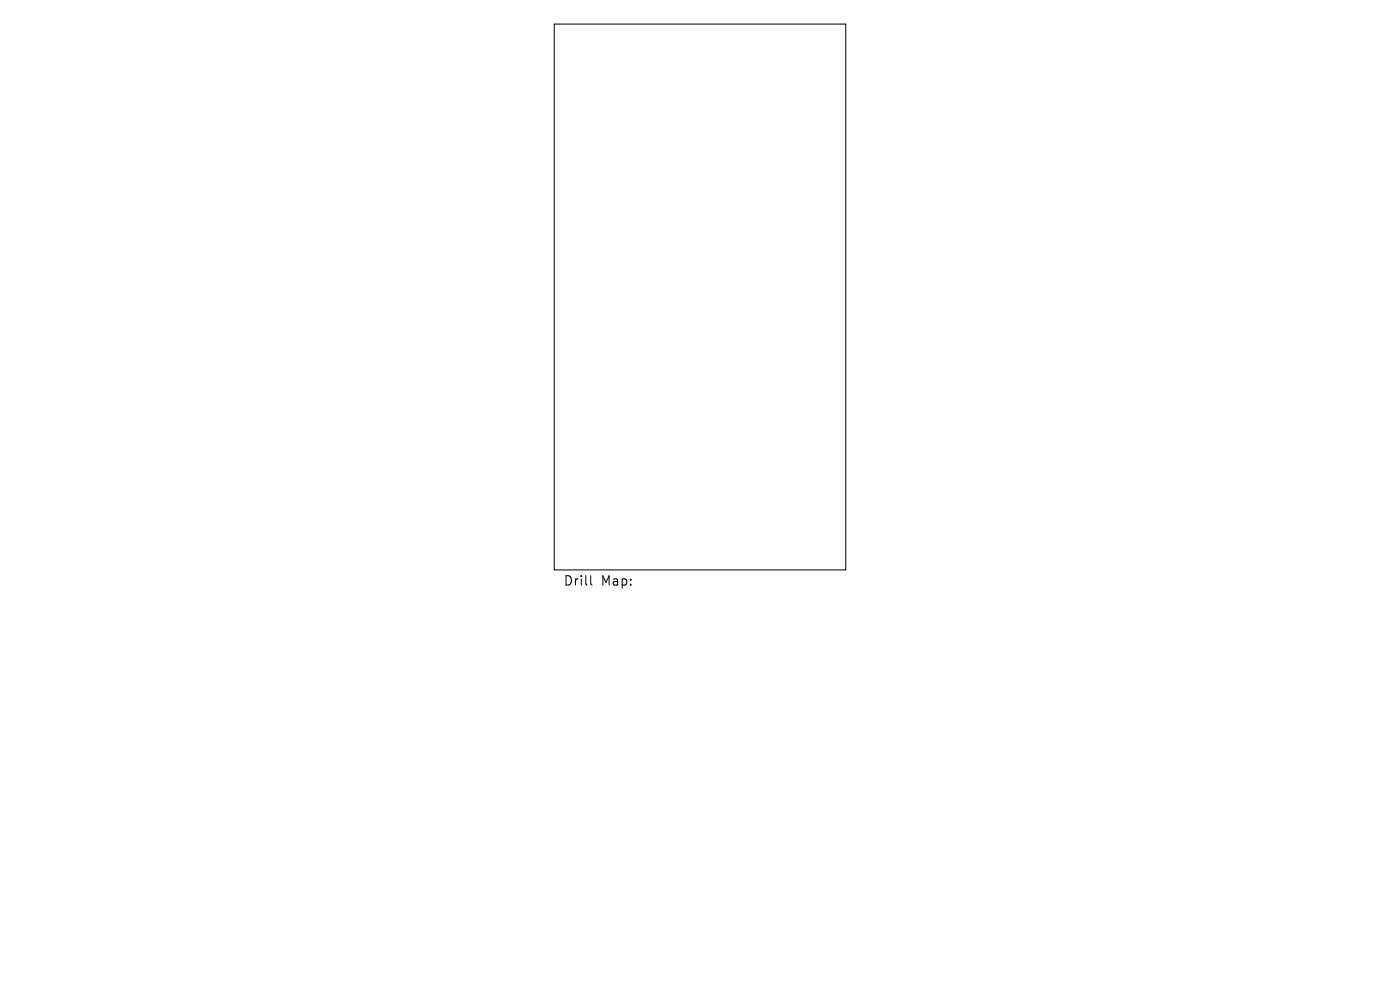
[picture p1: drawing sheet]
<svg xmlns="http://www.w3.org/2000/svg" width="297mm" height="210mm" viewBox="0 0 297 210" stroke-linecap="round" stroke-linejoin="round" font-family="sans-serif">
<defs><g id="words">
<g font-size="2.8">
<text x="119.5" y="124.5">Drill</text>
<text x="127.5" y="124.5">Map:</text>
</g>
</g></defs>
<path d="M117.6 5.1h61.8v115.8h-61.8zM125.3 122.1v1.7l.3 .3" fill="none" stroke="#000" stroke-width=".21"/>
<use href="#words"/>
</svg>
